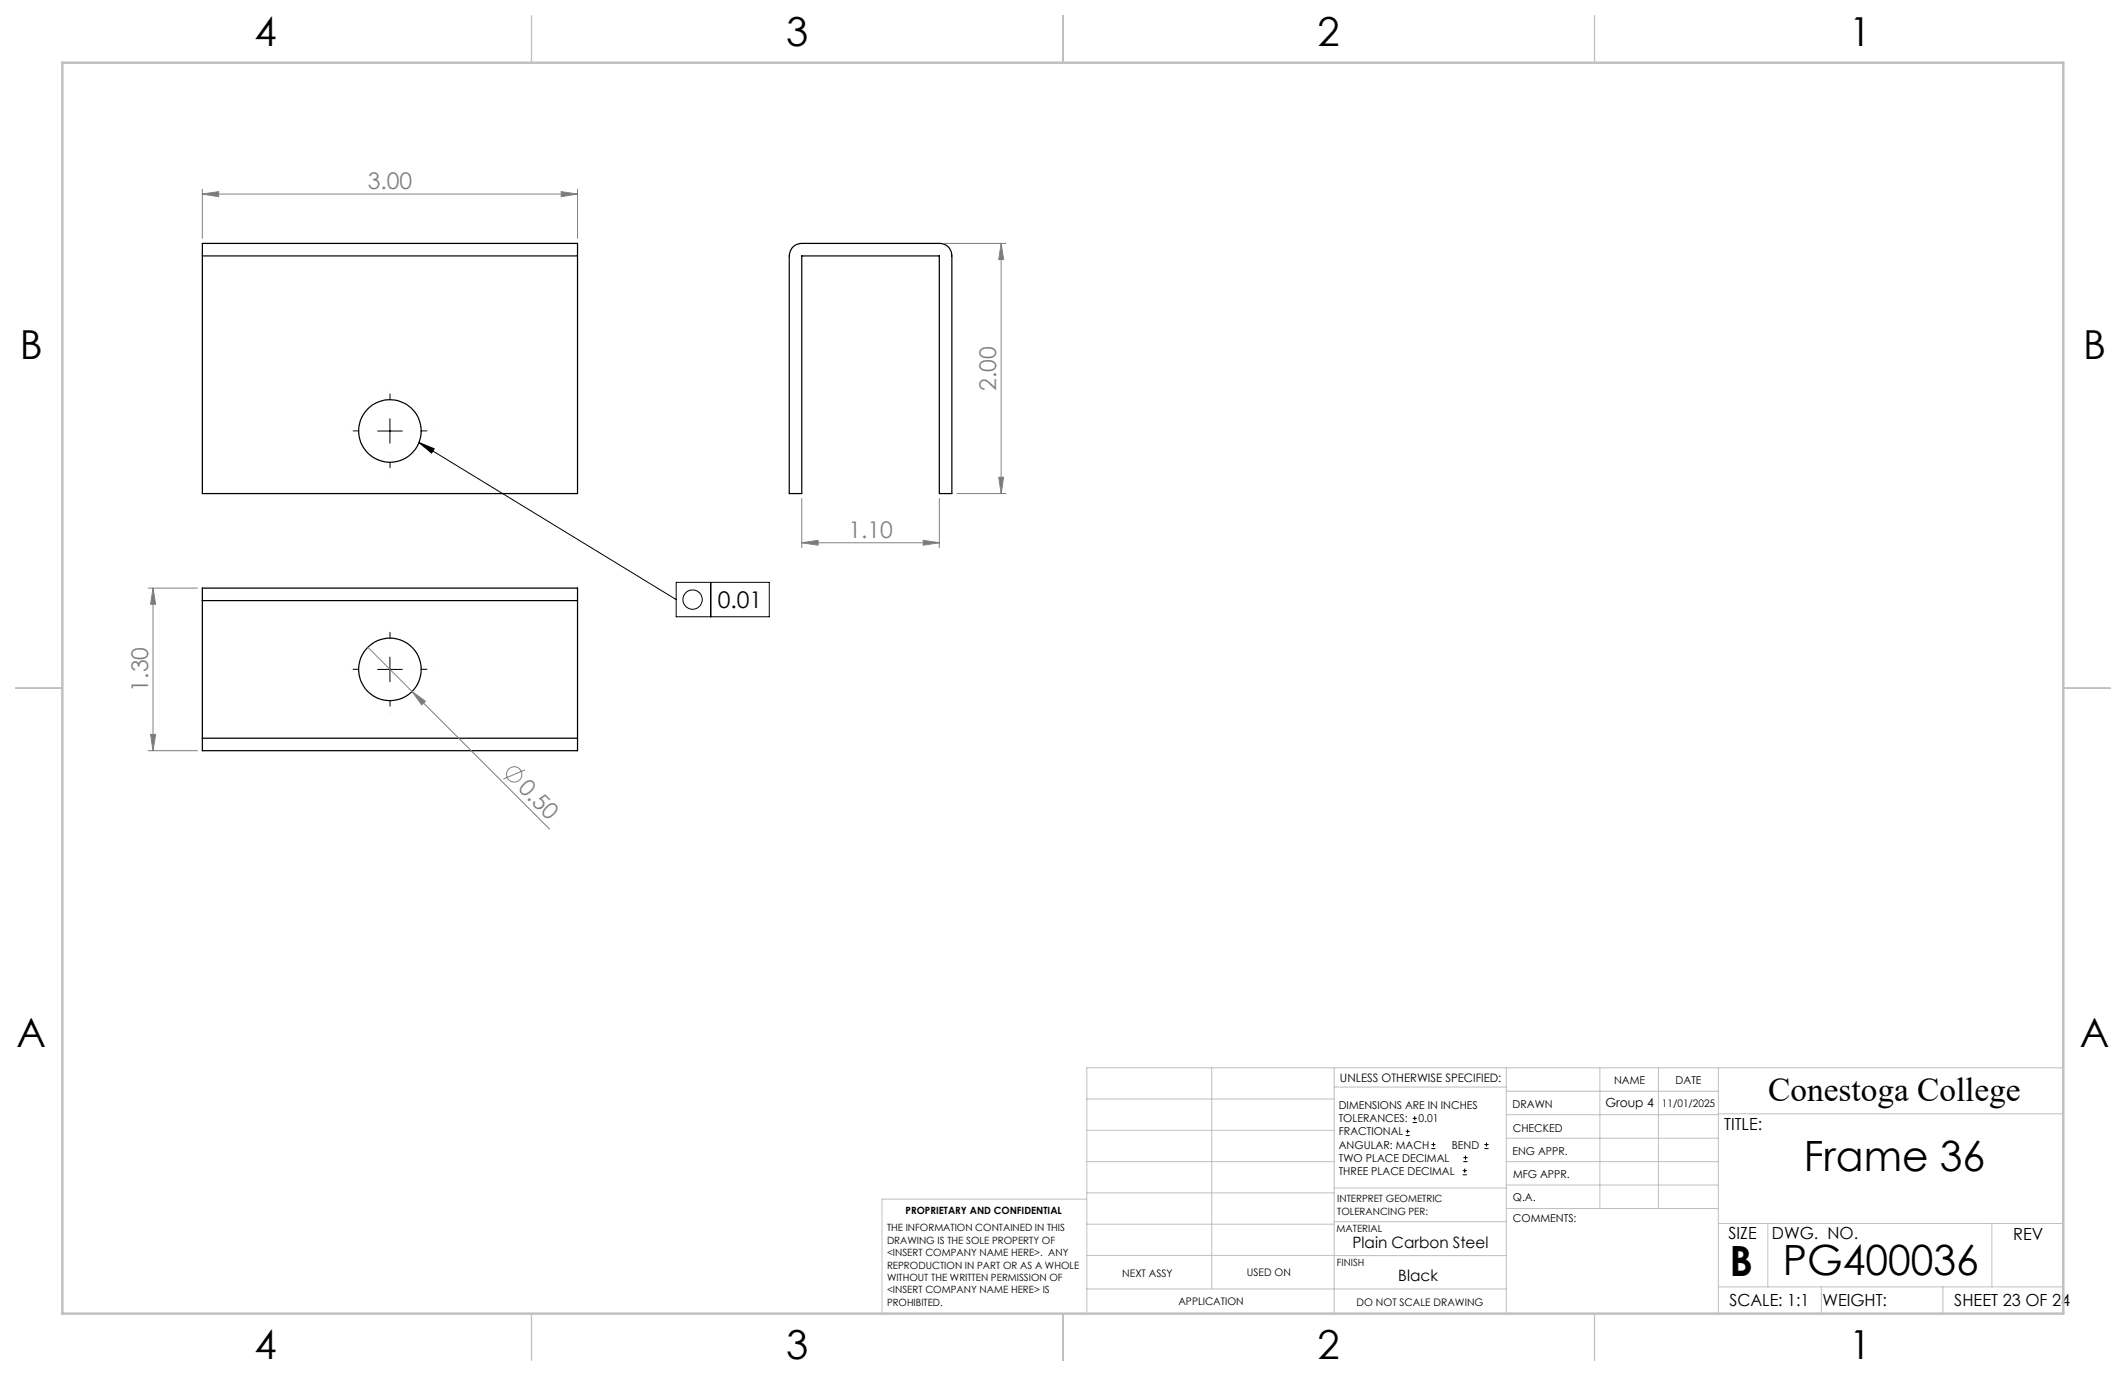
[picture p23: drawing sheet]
<svg xmlns="http://www.w3.org/2000/svg" width="432mm" height="279mm" viewBox="0 0 432 279" stroke-linecap="round" stroke-linejoin="round" font-family="sans-serif">
<defs><g id="words">
<g font-size="8.5">
<text x="366.4" y="237.7">Frame 36</text>
<text x="351.3" y="259">B</text>
<text x="362.1" y="258.9">PG400036</text>
</g>
<g font-size="8.1">
<text x="51.7" y="9.3">4</text>
<text x="159.7" y="9.3">3</text>
<text x="267.6" y="9.3">2</text>
<text x="375.6" y="9.3">1</text>
<text x="4" y="72.8">B</text>
<text x="423.1" y="72.8">B</text>
<text x="3.3" y="212.5">A</text>
<text x="422.4" y="212.5">A</text>
<text x="51.7" y="276">4</text>
<text x="159.7" y="276">3</text>
<text x="267.6" y="276">2</text>
<text x="375.6" y="276">1</text>
</g>
<text font-size="6.9" x="359.1" y="223.6">Conestoga College</text>
<g font-size="4.7" fill="#808080">
<text x="74.7" y="38.4">3.00</text>
<text x="202.3" y="79.3" transform="rotate(-90 202.3 79.3)">2.00</text>
<text x="172.3" y="109.2">1.10</text>
<text x="30.1" y="140.4" transform="rotate(-90 30.1 140.4)">1.30</text>
<text x="105.1" y="160.3" transform="rotate(45 105.1 160.3)">0.50</text>
</g>
<text font-size="4.7" x="145.8" y="123.5">0.01</text>
<g font-size="3.4">
<text x="350.2" y="229.5">TITLE:</text>
<text x="351.1" y="251.6">SIZE</text>
<text x="359.9" y="251.6">DWG. NO.</text>
<text x="408.9" y="251.7">REV</text>
<text x="351.2" y="265.2">SCALE: 1:1</text>
<text x="370.1" y="265.3">WEIGHT:</text>
<text x="396.9" y="265.2">SHEET 23 OF 24</text>
</g>
<g font-size="3.2">
<text x="274.7" y="253.3">Plain Carbon Steel</text>
<text x="284" y="260.1">Black</text>
</g>
<text font-size="2.5" x="326.1" y="224.8">Group 4</text>
<text font-size="2.4" x="272.2" y="219.7">UNLESS OTHERWISE SPECIFIED:</text>
<g font-size="2.2">
<text x="327.8" y="220.1">NAME</text>
<text x="340.3" y="220.2">DATE</text>
<text x="271.9" y="225.3">DIMENSIONS ARE IN INCHES</text>
<text x="271.9" y="227.9">TOLERANCES:</text>
<text x="288.1" y="227.9">0.01</text>
<text x="307.2" y="224.9">DRAWN</text>
<text x="271.9" y="230.6">FRACTIONAL</text>
<text x="271.9" y="233.2">ANGULAR: MACH</text>
<text x="294.9" y="233.2">BEND</text>
<text x="307.3" y="229.8">CHECKED</text>
<text x="271.9" y="235.9">TWO PLACE DECIMAL</text>
<text x="271.9" y="238.5">THREE PLACE DECIMAL</text>
<text x="307.2" y="234.4">ENG APPR.</text>
<text x="307.3" y="239.2">MFG APPR.</text>
<text x="307.3" y="243.9">Q.A.</text>
<text x="307.3" y="248.1">COMMENTS:</text>
</g>
<g font-size="2.1">
<text x="337.6" y="224.9">11/01/2025</text>
<text x="227.9" y="259.2">NEXT ASSY</text>
<text x="253.3" y="259.2">USED ON</text>
<text x="239.3" y="265">APPLICATION</text>
<text x="275.5" y="265.1">DO NOT SCALE DRAWING</text>
</g>
<g font-size="2">
<text x="271.6" y="244.1">INTERPRET GEOMETRIC</text>
<text x="180.2" y="250">THE INFORMATION CONTAINED IN THIS</text>
<text x="183.9" y="246.4">PROPRIETARY AND CONFIDENTIAL</text>
<text x="271.5" y="250.2">MATERIAL</text>
<text x="271.6" y="246.6">TOLERANCING PER:</text>
<text x="180.2" y="252.5">DRAWING IS THE SOLE PROPERTY OF</text>
<text x="180.2" y="255.1">&lt;INSERT COMPANY NAME HERE&gt;. ANY</text>
<text x="180.2" y="257.6">REPRODUCTION IN PART OR AS A WHOLE</text>
<text x="271.5" y="257">FINISH</text>
<text x="180.2" y="260.1">WITHOUT THE WRITTEN PERMISSION OF</text>
<text x="180.2" y="262.6">&lt;INSERT COMPANY NAME HERE&gt; IS</text>
<text x="180.2" y="265.2">PROHIBITED.</text>
</g>
</g></defs>
<g fill="none" stroke="#000" stroke-width=".25">
<path d="M41.1 52v-2.6h76.2v2.6M41.1 52v48.2h76.2v-48.2M41.1 52h76.2M160.9 50.3a2.43 2.43 0 0 1 1.9-.9h28a2.45 2.45 0 0 1 2.5 2.6v48.2h-2.5v-48.2h-28v48.2h-2.5v-48.2l.2-.9zM41.1 119.4h76.2v33h-76.2zM41.1 122h76.2M41.1 149.9h76.2"/>
<circle cx="79.2" cy="87.5" r="6.4"/>
<circle cx="79.2" cy="135.9" r="6.4"/>
</g>
<g fill="none" stroke="#000" stroke-width=".2">
<path d="M76.7 87.5h5M79.2 85v5M85.1 89.9l3.1 1.2-.5 .9zM85.1 89.9l52.2 31.8M137.3 118.3h18.9v6.9h-18.9zM144.4 118.3v6.9M76.7 135.9h5M79.2 133.4v5M285.5 230.6h.8M285.5 229.7h.8M285.9 229.3v.9M286.9 227.9h.9"/>
<path d="M286.9 227.1h.9M287.3 226.7v.8M290.7 233.2h.8M290.7 232.4h.8M291.1 232v.8M297.1 238.5h.8M297.1 237.7h.8M297.2 235.9h.9M297.2 235.1h.9M297.5 237.3v.8M297.6 234.6v.9M301.5 233.2h.8"/>
<path d="M301.5 232.4h.8M301.9 232v.8"/>
<circle cx="140.7" cy="121.7" r="1.96"/>
</g>
<g fill="none" stroke="#808080" stroke-width=".2">
<path d="M41.1 39.4l3.3-.5v1zM41.1 38.4v10M41.1 39.4h76.2M114 38.9l3.3 .5-3.3 .5zM117.3 38.4v10M191.8 49.4h12.5M203.3 49.4l.5 3.3h-1zM203.3 49.4v50.8M202.8 96.9h1l-.5 3.3zM30.1 119.4h10M31.1 119.4l.5 3.3h-1zM31.1 119.4v33"/>
<path d="M162.8 110.2l3.4-.5v1zM162.8 101.2v10M162.8 110.2h28M187.5 109.7l3.3 .5-3.3 .5zM190.8 101.2v10M194.3 100.2h10M74.7 131.4l9 9M30.1 152.4h10M30.6 149.1h1l-.5 3.3zM83.7 140.4l2.7 2-.7 .7zM83.7 140.4l27.9 27.9M106.6 156.3l-4.4 1.9"/>
<circle cx="104.4" cy="157.2" r="1.57"/>
</g>
<path d="M74.2 87.5h-3.8M79.2 82.5v-3.9M79.2 92.5v3.8M84.2 87.5h3.9M74.2 135.9h-3.8M79.2 130.9v-3.8M84.2 135.9h3.9M79.2 140.9v3.9" fill="none" stroke="#000" stroke-width=".2" stroke-dasharray="15.2 1.3 1.3 1.3" stroke-dashoffset="15.2" stroke-linecap="butt"/>
<g fill="none" stroke="#c0c0c0" stroke-width=".2">
<path d="M246.1 216.8v44.9M271 216.8v49.9M305.9 216.8v49.9M324.9 216.8v28.6M336.8 216.8v28.6M349 216.8v49.9M419.1 216.8h-198.4v49.9M220.7 235.9h50.3M220.7 229.5h50.3M220.7 223.2h50.3M271 220.7h34.9M305.9 231.1h43.1"/>
<path d="M305.9 226.3h43.1M305.9 221.6h43.1M305.9 235.9h43.1M349 226.2h70.1M220.7 248.6h50.3M220.7 242.2h50.3M220.7 254.9h50.3M220.7 243.5h-41.6v23.2M271 255h34.9M271 248.1h35M271 241.2h35M305.9 240.6h43.1"/>
<path d="M306 245.4h43M349 248.4h70.1M359.1 248.4v12.9M404.6 248.4v12.9M220.7 261.7h85.2M349 261.3h70.1M369.9 261.3v5.4M394.6 261.3v5.4"/>
</g>
<path d="M107.9 3.2v9.5M215.9 3.2v9.5M323.8 3.2v9.5M3.1 139.7h9.6M419.1 139.7h9.5M107.9 266.7v9.6M215.9 266.7v9.6M323.8 266.7v9.6" fill="none" stroke="#c0c0c0" stroke-width=".25"/>
<path d="M12.7 12.7h406.4v254h-406.4z" fill="none" stroke="#c0c0c0" stroke-width=".5"/>
<path d="M85.1 89.9l3.1 1.2-.5 .9z" fill="#000"/>
<g fill="#808080">
<path d="M83.7 140.4l2.7 2-.7 .7z"/>
<path d="M41.1 39.4l3.3-.5v1zM114 38.9l3.3 .5-3.3 .5z"/>
<path d="M30.6 149.1h1l-.5 3.3zM31.1 119.4l.5 3.3h-1z"/>
<path d="M203.3 49.4l.5 3.3h-1zM202.8 96.9h1l-.5 3.3z"/>
<path d="M162.8 110.2l3.4-.5v1zM187.5 109.7l3.3 .5-3.3 .5z"/>
</g>
<use href="#words"/>
</svg>
